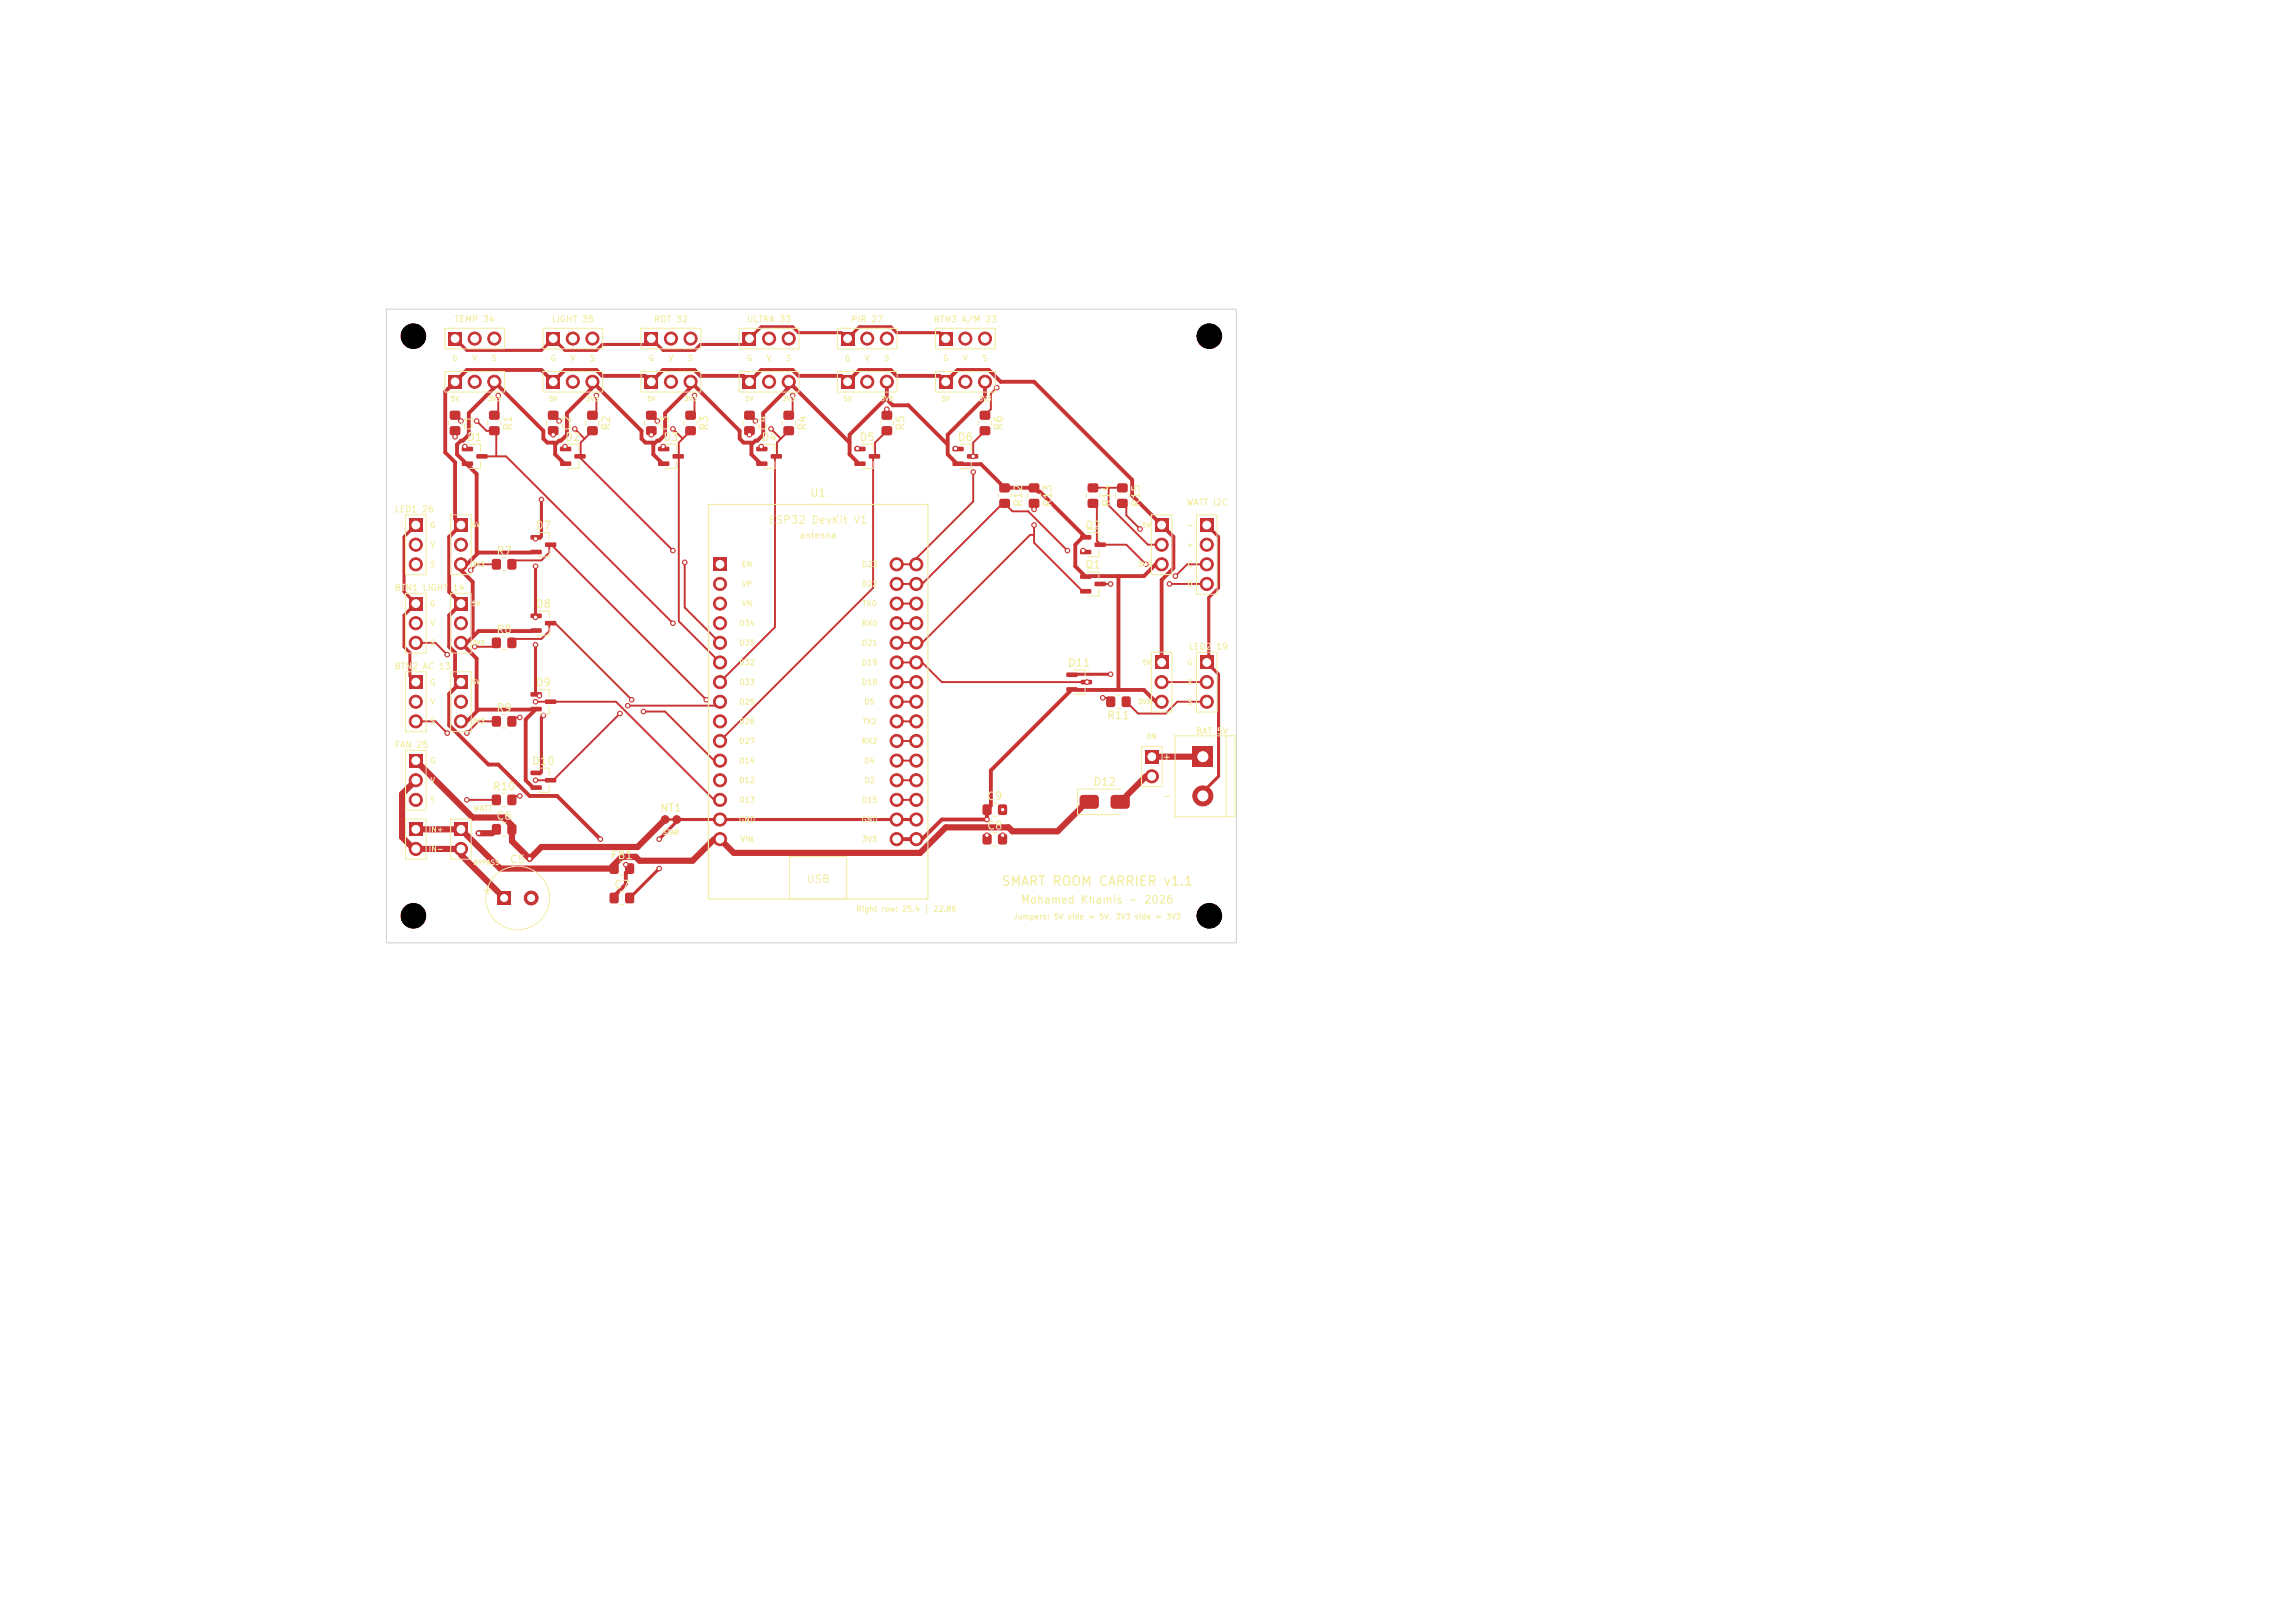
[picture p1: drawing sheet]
<svg xmlns="http://www.w3.org/2000/svg" width="297mm" height="210mm" viewBox="0 0 297 210" stroke-linecap="round" stroke-linejoin="round" font-family="sans-serif">
<defs><g id="words">
<text font-size="1.2" fill="#f2eda1" x="129.5" y="114.9">SMART ROOM CARRIER v1.1</text>
<g font-size="1" fill="#f2eda1">
<text x="60.4" y="57.3">D1</text>
<text x="61.4" y="55.8" transform="rotate(-90 61.4 55.8)">C1</text>
<text x="66.5" y="55.8" transform="rotate(-90 66.5 55.8)">R1</text>
<text x="73.1" y="57.3">D2</text>
<text x="74.1" y="55.8" transform="rotate(-90 74.1 55.8)">C2</text>
<text x="79.2" y="55.8" transform="rotate(-90 79.2 55.8)">R2</text>
<text x="85.8" y="57.3">D3</text>
<text x="86.8" y="55.8" transform="rotate(-90 86.8 55.8)">C3</text>
<text x="91.9" y="55.8" transform="rotate(-90 91.9 55.8)">R3</text>
<text x="98.5" y="57.3">D4</text>
<text x="99.5" y="55.8" transform="rotate(-90 99.5 55.8)">C4</text>
<text x="104.6" y="55.8" transform="rotate(-90 104.6 55.8)">R4</text>
<text x="111.2" y="57.3">D5</text>
<text x="117.3" y="55.8" transform="rotate(-90 117.3 55.8)">R5</text>
<text x="123.9" y="57.3">D6</text>
<text x="130" y="55.8" transform="rotate(-90 130 55.8)">R6</text>
<text x="104.8" y="64.5">U1</text>
<text x="132.5" y="65.7" transform="rotate(-90 132.5 65.7)">R12</text>
<text x="136.3" y="65.7" transform="rotate(-90 136.3 65.7)">R13</text>
<text x="143.9" y="65.7" transform="rotate(-90 143.9 65.7)">R14</text>
<text x="147.8" y="65.7" transform="rotate(-90 147.8 65.7)">R15</text>
<text x="69.2" y="68.7">D7</text>
<text x="99.4" y="68">ESP32 DevKit V1</text>
<text x="140.3" y="68.7">Q2</text>
<text x="64.2" y="72">R7</text>
<text x="140.3" y="73.8">Q1</text>
<text x="64.2" y="82.2">R8</text>
<text x="69.2" y="78.9">D8</text>
<text x="69.2" y="89.1">D9</text>
<text x="138.1" y="86.5">D11</text>
<text x="64.2" y="92.3">R9</text>
<text x="143.2" y="93.3">R11</text>
<text x="68.8" y="99.2">D10</text>
<text x="141.4" y="101.9">D12</text>
<text x="63.7" y="102.5">R10</text>
<text x="64.2" y="106.3">C6</text>
<text x="85.3" y="105.3">NT1</text>
<text x="127.7" y="107.6">C8</text>
<text x="127.7" y="103.8">C9</text>
<text x="65.9" y="112">C5</text>
<text x="79" y="111.4">FB1</text>
<text x="79.4" y="115.2">C7</text>
<text x="104.3" y="114.5">USB</text>
<text x="132" y="117.2">Mohamed Khamis - 2026</text>
</g>
<g font-size=".9" fill="#f2eda1">
<text x="150.4" y="98.6">+</text>
<text x="150.4" y="103.7">-</text>
</g>
<g font-size=".8" fill="#f2eda1">
<text x="58.8" y="41.9">TEMP 34</text>
<text x="71.3" y="41.9">LIGHT 35</text>
<text x="84.6" y="41.9">ROT 32</text>
<text x="96.6" y="41.9">ULTRA 33</text>
<text x="110.1" y="41.9">PIR 27</text>
<text x="120.8" y="41.9">BTN3 A/M 23</text>
<text x="153.5" y="65.6">WATT I2C</text>
<text x="51" y="66.5">LED1 26</text>
<text x="103.4" y="69.9">antenna</text>
<text x="51" y="76.6">BTN1 LIGHT 14</text>
<text x="51" y="86.8">BTN2 AC 13</text>
<text x="153.8" y="84.3">LED2 19</text>
<text x="154.7" y="95.2">BAT 5V</text>
<text x="51" y="97">FAN 25</text>
</g>
<g font-size=".7" fill="#f2eda1">
<text x="58.5" y="46.9">G</text>
<text x="61.1" y="46.9">V</text>
<text x="63.6" y="46.9">S</text>
<text x="71.2" y="46.9">G</text>
<text x="73.8" y="46.9">V</text>
<text x="76.3" y="46.9">S</text>
<text x="83.9" y="46.9">G</text>
<text x="86.5" y="46.9">V</text>
<text x="89" y="46.9">S</text>
<text x="96.6" y="46.9">G</text>
<text x="99.2" y="46.9">V</text>
<text x="101.7" y="46.9">S</text>
<text x="109.3" y="46.9">G</text>
<text x="111.9" y="46.9">V</text>
<text x="114.4" y="46.9">S</text>
<text x="122" y="46.9">G</text>
<text x="124.6" y="46.9">V</text>
<text x="127.1" y="46.9">S</text>
<text x="55.6" y="68.5">G</text>
<text x="55.6" y="71">V</text>
<text x="153.5" y="68.5">-</text>
<text x="153.5" y="71">+</text>
<text x="55.6" y="73.6">S</text>
<text x="95.9" y="73.5">EN</text>
<text x="96" y="76.1">VP</text>
<text x="111.5" y="73.5">D23</text>
<text x="111.5" y="76.1">D22</text>
<text x="153.6" y="73.6">C</text>
<text x="153.6" y="76.1">D</text>
<text x="55.6" y="78.6">G</text>
<text x="55.6" y="83.7">S</text>
<text x="55.6" y="81.2">V</text>
<text x="95.6" y="81.2">D34</text>
<text x="95.6" y="83.7">D35</text>
<text x="95.9" y="78.6">VN</text>
<text x="111.5" y="81.2">RX0</text>
<text x="111.5" y="83.7">D21</text>
<text x="111.5" y="78.6">TX0</text>
<text x="55.6" y="88.8">G</text>
<text x="95.6" y="86.2">D32</text>
<text x="95.6" y="88.8">D33</text>
<text x="111.5" y="86.2">D19</text>
<text x="111.5" y="88.8">D18</text>
<text x="153.6" y="86.3">G</text>
<text x="153.6" y="88.8">V</text>
<text x="55.6" y="93.9">S</text>
<text x="55.6" y="91.3">V</text>
<text x="95.6" y="91.3">D25</text>
<text x="95.6" y="93.9">D26</text>
<text x="111.5" y="93.9">TX2</text>
<text x="111.8" y="91.3">D5</text>
<text x="153.6" y="91.3">S</text>
<text x="55.6" y="99">G</text>
<text x="55.6" y="101.5">V</text>
<text x="95.6" y="96.4">D27</text>
<text x="95.6" y="98.9">D14</text>
<text x="95.6" y="101.5">D12</text>
<text x="111.5" y="96.4">RX2</text>
<text x="111.8" y="98.9">D4</text>
<text x="111.8" y="101.5">D2</text>
<text x="55.4" y="107.8">IN+</text>
<text x="55.6" y="104">S</text>
<text x="61.2" y="105.1">WATT</text>
<text x="95.5" y="106.6">GND</text>
<text x="95.6" y="104">D13</text>
<text x="111.4" y="106.6">GND</text>
<text x="111.5" y="104">D15</text>
<text x="55.4" y="110.4">IN-</text>
<text x="95.8" y="109.1">VIN</text>
<text x="111.5" y="109.1">3V3</text>
<text x="110.8" y="118.1">Right row: 25.4 | 22.86</text>
<text x="131.1" y="119.1">Jumpers: 5V side = 5V, 3V3 side = 3V3</text>
</g>
<g font-size=".6" fill="#f2eda1">
<text x="58.3" y="52.1">5V</text>
<text x="63.1" y="52.1">3V3</text>
<text x="71" y="52.1">5V</text>
<text x="75.8" y="52.1">3V3</text>
<text x="83.7" y="52.1">5V</text>
<text x="88.5" y="52.1">3V3</text>
<text x="96.4" y="52.1">5V</text>
<text x="101.2" y="52.1">3V3</text>
<text x="109.1" y="52.1">5V</text>
<text x="113.9" y="52.1">3V3</text>
<text x="121.8" y="52.1">5V</text>
<text x="126.6" y="52.1">3V3</text>
<text x="61" y="68.4">5V</text>
<text x="147.8" y="68.4">5V</text>
<text x="61" y="73.5">3V3</text>
<text x="147.2" y="73.5">3V3</text>
<text x="61" y="78.6">5V</text>
<text x="61" y="83.6">3V3</text>
<text x="61" y="88.7">5V</text>
<text x="147.8" y="86.2">5V</text>
<text x="61" y="93.8">3V3</text>
<text x="147.2" y="91.3">3V3</text>
<text x="148.4" y="95.8">ON</text>
<text x="61.2" y="112.1">BYPASS</text>
<text x="85.7" y="108.2">STAR</text>
</g>
</g></defs>
<path d="M86.1 106h1.5" fill="none" stroke="#c83434" stroke-width=".3"/>
<g fill="#c83434">
<path d="M63.8 92.7l.7-.1 .3 .2v.9l-.1 .3h-.8l-.2-.1-.1-1z"/>
<path d="M65.8 92.7l.7-.1 .3 .2v.9l-.1 .3h-.8l-.2-.1-.1-1z"/>
<path d="M139.8 69.3l1.3-.1 .1 .2v.3l-.1 .1h-1.2l-.1-.1z"/>
<path d="M139.8 71.2l1.3-.1 .1 .2v.3l-.1 .1h-1.2l-.1-.1z"/>
<path d="M141.7 70.2h1.3l.1 .1v.4l-.1 .1h-1.3l-.1-.2z"/>
<path d="M53 77.3h1.7v1.7h-1.7z"/>
</g>
<g fill="#c83434" stroke="#c83434" stroke-width=".13">
<circle cx="53.8" cy="80.6" r=".85"/>
<circle cx="53.8" cy="83.2" r=".85"/>
</g>
<g fill="#c83434">
<path d="M140.8 62.7l.2-.2 1 .1 .1 .2v.8l-.3 .1h-.9l-.2-.3z"/>
<path d="M140.8 64.7l.2-.2 1 .1 .1 .2v.8l-.3 .1h-.9l-.2-.3z"/>
<path d="M68.7 99.8l1.3-.1 .1 .2v.3l-.1 .1h-1.3l-.1-.1z"/>
<path d="M68.7 101.7l1.3-.1 .1 .2v.3l-.1 .1h-1.3l-.1-.1z"/>
<path d="M70.6 100.7h1.3l.1 .1v.4l-.2 .1-1.2-.1-.1-.1z"/>
<path d="M126.8 53.3l.3-.2 .9 .1 .2 .2-.1 .8-.2 .1h-1l-.1-.3z"/>
<path d="M126.8 55.3l.3-.2 .9 .1 .2 .2-.1 .8-.2 .1h-1l-.1-.3z"/>
<path d="M63.3 53.3l.3-.2 .9 .1 .2 .2-.1 .8-.2 .1h-1l-.1-.3z"/>
<path d="M63.4 55.2h1.1l.2 .2-.1 .8-.2 .1h-1l-.1-.3v-.6z"/>
<path d="M148.2 97.1h1.7v1.7h-1.7z"/>
</g>
<circle cx="149.1" cy="100.5" r=".85" fill="#c83434" stroke="#c83434" stroke-width=".13"/>
<g fill="#c83434">
<path d="M123.3 57.8h1.3l.1 .2v.3l-.1 .1h-1.3v-.1z"/>
<path d="M123.3 59.7h1.3l.1 .2v.3l-.1 .1h-1.3v-.1z"/>
<path d="M125.2 58.8h1.3l.1 .1v.4l-.1 .1-1.3-.1-.1-.1z"/>
<path d="M76 53.3l.3-.2 .9 .1 .2 .2-.1 .8-.2 .1h-1l-.1-.3z"/>
<path d="M76.1 55.2h1.1l.2 .2-.1 .8-.2 .1h-1l-.1-.3v-.6z"/>
<path d="M154.4 96.6h2.6v2.6h-2.6z"/>
</g>
<circle cx="155.7" cy="103" r="1.3" fill="#c83434" stroke="#c83434" stroke-width=".13"/>
<path d="M53 97.6h1.7v1.7h-1.7z" fill="#c83434"/>
<g fill="#c83434" stroke="#c83434" stroke-width=".13">
<circle cx="53.8" cy="101" r=".85"/>
<circle cx="53.8" cy="103.5" r=".85"/>
</g>
<path d="M155.3 67.1h1.7v1.7h-1.7z" fill="#c83434"/>
<g fill="#c83434" stroke="#c83434" stroke-width=".13">
<circle cx="156.2" cy="70.5" r=".85"/>
<circle cx="156.2" cy="73" r=".85"/>
<circle cx="156.2" cy="75.6" r=".85"/>
</g>
<path d="M58 48.5h1.7v1.7h-1.7z" fill="#c83434"/>
<g fill="#c83434" stroke="#c83434" stroke-width=".13">
<circle cx="61.4" cy="49.4" r=".85"/>
<circle cx="64" cy="49.4" r=".85"/>
</g>
<path d="M58.8 77.3h1.7v1.7h-1.7z" fill="#c83434"/>
<g fill="#c83434" stroke="#c83434" stroke-width=".13">
<circle cx="59.7" cy="80.6" r=".85"/>
<circle cx="59.7" cy="83.2" r=".85"/>
</g>
<path d="M58.8 67.1h1.7v1.7h-1.7z" fill="#c83434"/>
<g fill="#c83434" stroke="#c83434" stroke-width=".13">
<circle cx="59.7" cy="70.5" r=".85"/>
<circle cx="59.7" cy="73" r=".85"/>
</g>
<path d="M108.8 43h1.7v1.7h-1.7z" fill="#c83434"/>
<g fill="#c83434" stroke="#c83434" stroke-width=".13">
<circle cx="112.2" cy="43.8" r=".85"/>
<circle cx="114.8" cy="43.8" r=".85"/>
</g>
<path d="M58.8 87.4h1.7v1.7h-1.7z" fill="#c83434"/>
<g fill="#c83434" stroke="#c83434" stroke-width=".13">
<circle cx="59.7" cy="90.8" r=".85"/>
<circle cx="59.7" cy="93.3" r=".85"/>
</g>
<path d="M70.7 43h1.7v1.7h-1.7z" fill="#c83434"/>
<g fill="#c83434" stroke="#c83434" stroke-width=".13">
<circle cx="74.1" cy="43.8" r=".85"/>
<circle cx="76.7" cy="43.8" r=".85"/>
</g>
<g fill="#c83434">
<path d="M63.8 82.5h.7l.3 .1v1l-.1 .2-.8 .1-.2-.2-.1-.9z"/>
<path d="M65.8 82.5h.7l.3 .1v1l-.1 .2-.8 .1-.2-.2-.1-.9z"/>
<path d="M127.3 107.9h.7l.3 .1v1l-.1 .2-.8 .1-.2-.2-.1-.9z"/>
<path d="M129.2 108l.2-.1h.7l.2 .1v1l-.1 .2-.8 .1-.2-.2z"/>
<path d="M139.8 103l.4-.1h1.8l.2 .3v1.2l-.4 .3-1.8-.1-.3-.4v-1z"/>
<path d="M143.8 103l.4-.1h1.8l.2 .3v1.2l-.4 .3-1.8-.1-.3-.4v-1z"/>
<path d="M138 87.1l1.4-.1 .1 .2v.3l-.2 .1h-1.2l-.1-.1z"/>
<path d="M138 89l1.4-.1 .1 .2v.3l-.2 .1h-1.2l-.1-.1z"/>
<path d="M139.9 88h1.3l.1 .1v.4l-.1 .1-1.2-.1-.1-.1z"/>
<path d="M133.2 62.7l.2-.2 1 .1 .1 .2v.8l-.3 .1h-.9l-.2-.3z"/>
<path d="M133.2 64.7l.2-.2 1 .1 .1 .2v.8l-.3 .1h-.9l-.2-.3z"/>
<path d="M70.7 48.5h1.7v1.7h-1.7z"/>
</g>
<g fill="#c83434" stroke="#c83434" stroke-width=".13">
<circle cx="74.1" cy="49.4" r=".85"/>
<circle cx="76.7" cy="49.4" r=".85"/>
</g>
<g fill="#c83434">
<path d="M68.7 79.4h1.3l.1 .1v.4l-.1 .1h-1.3l-.1-.2z"/>
<path d="M68.7 81.3h1.3l.1 .1v.4l-.1 .1h-1.3l-.1-.2z"/>
<path d="M70.6 80.4h1.3l.1 .1v.3l-.2 .1h-1.2l-.1-.1z"/>
<path d="M114.1 53.3l.3-.2 .9 .1 .2 .2-.1 .8-.2 .1h-1l-.1-.3z"/>
<path d="M114.1 55.3l.3-.2 .9 .1 .2 .2-.1 .8-.2 .1h-1l-.1-.3z"/>
<path d="M68.7 89.6h1.3l.1 .1v.4l-.1 .1-1.3-.1-.1-.1z"/>
<path d="M68.7 91.5h1.3l.1 .1v.4l-.1 .1-1.3-.1-.1-.1z"/>
<path d="M70.6 90.5h1.3l.1 .2v.3l-.2 .1h-1.2l-.1-.1z"/>
<path d="M96.1 48.5h1.7v1.7h-1.7z"/>
</g>
<g fill="#c83434" stroke="#c83434" stroke-width=".13">
<circle cx="99.5" cy="49.4" r=".85"/>
<circle cx="102.1" cy="49.4" r=".85"/>
</g>
<path d="M155.3 84.9h1.7v1.7h-1.7z" fill="#c83434"/>
<g fill="#c83434" stroke="#c83434" stroke-width=".13">
<circle cx="156.2" cy="88.3" r=".85"/>
<circle cx="156.2" cy="90.8" r=".85"/>
</g>
<g fill="#c83434">
<path d="M110.6 57.8h1.3l.1 .2v.3l-.1 .1h-1.3v-.1z"/>
<path d="M110.6 59.7h1.3l.1 .2v.3l-.1 .1h-1.3v-.1z"/>
<path d="M112.5 58.8h1.3l.1 .1v.4l-.1 .1-1.3-.1-.1-.1z"/>
<path d="M59.8 57.8h1.3l.1 .2v.3l-.1 .1h-1.3v-.1z"/>
<path d="M59.8 59.7h1.3l.1 .2v.3l-.1 .1h-1.3v-.1z"/>
<path d="M61.7 58.8h1.3l.1 .1v.4l-.1 .1-1.3-.1-.1-.1z"/>
<path d="M127.3 104.1h.7l.3 .1v1l-.1 .2-.8 .1-.2-.2-.1-.9z"/>
<path d="M129.3 104.1h.7l.3 .1v1l-.1 .2-.8 .1-.2-.2-.1-.9z"/>
<path d="M58.8 106.5h1.7v1.7h-1.7z"/>
</g>
<circle cx="59.7" cy="109.8" r=".85" fill="#c83434" stroke="#c83434" stroke-width=".13"/>
<g fill="#c83434">
<path d="M63.8 106.7l.7-.1 .3 .1v1l-.1 .3h-.8l-.2-.1-.1-1z"/>
<path d="M65.8 106.7l.7-.1 .3 .1v1l-.1 .3h-.8l-.2-.1-.1-1z"/>
<path d="M63.8 72.4l.7-.1 .3 .2v.9l-.1 .3h-.8l-.2-.1-.1-1z"/>
<path d="M65.8 72.4l.7-.1 .3 .2v.9l-.1 .3h-.8l-.2-.1-.1-1z"/>
<path d="M121.5 48.5h1.7v1.7h-1.7z"/>
</g>
<g fill="#c83434" stroke="#c83434" stroke-width=".13">
<circle cx="124.9" cy="49.4" r=".85"/>
<circle cx="127.5" cy="49.4" r=".85"/>
</g>
<path d="M83.4 48.5h1.7v1.7h-1.7z" fill="#c83434"/>
<g fill="#c83434" stroke="#c83434" stroke-width=".13">
<circle cx="86.8" cy="49.4" r=".85"/>
<circle cx="89.4" cy="49.4" r=".85"/>
</g>
<path d="M58 43h1.7v1.7h-1.7z" fill="#c83434"/>
<g fill="#c83434" stroke="#c83434" stroke-width=".13">
<circle cx="61.4" cy="43.8" r=".85"/>
<circle cx="64" cy="43.8" r=".85"/>
</g>
<g fill="#c83434">
<path d="M139.8 74.4l1.3-.1 .1 .2v.3l-.1 .1h-1.2l-.1-.1z"/>
<path d="M139.8 76.3l1.3-.1 .1 .2v.3l-.1 .1h-1.2l-.1-.1z"/>
<path d="M141.7 75.3h1.3l.1 .1v.4l-.1 .1-1.3-.1-.1-.1z"/>
<path d="M121.5 43h1.7v1.7h-1.7z"/>
</g>
<g fill="#c83434" stroke="#c83434" stroke-width=".13">
<circle cx="124.9" cy="43.8" r=".85"/>
<circle cx="127.5" cy="43.8" r=".85"/>
</g>
<g fill="#c83434">
<path d="M97.9 57.8h1.3l.1 .2v.3l-.1 .1h-1.3v-.1z"/>
<path d="M97.9 59.7h1.3l.1 .2v.3l-.1 .1h-1.3v-.1z"/>
<path d="M99.8 58.8h1.3l.1 .1v.4l-.1 .1-1.3-.1-.1-.1z"/>
<path d="M68.7 69.3l1.3-.1 .1 .2v.3l-.1 .1h-1.3l-.1-.1z"/>
<path d="M68.7 71.2l1.3-.1 .1 .2v.3l-.1 .1h-1.3l-.1-.1z"/>
<path d="M70.6 70.2h1.3l.1 .1v.4l-.2 .1h-1.2l-.1-.2z"/>
<path d="M53 87.4h1.7v1.7h-1.7z"/>
</g>
<g fill="#c83434" stroke="#c83434" stroke-width=".13">
<circle cx="53.8" cy="90.8" r=".85"/>
<circle cx="53.8" cy="93.3" r=".85"/>
</g>
<g fill="#c83434">
<path d="M129.4 62.7l.2-.2 1 .1 .1 .2v.8l-.3 .1h-1l-.1-.3z"/>
<path d="M129.4 64.7l.2-.2 1 .1 .1 .2v.8l-.3 .1h-1l-.1-.3z"/>
<path d="M64.3 115.3h1.8v1.8h-1.8z"/>
</g>
<circle cx="68.7" cy="116.2" r=".9" fill="#c83434" stroke="#c83434" stroke-width=".13"/>
<path d="M149.5 67.1h1.7v1.7h-1.7z" fill="#c83434"/>
<g fill="#c83434" stroke="#c83434" stroke-width=".13">
<circle cx="150.3" cy="70.5" r=".85"/>
<circle cx="150.3" cy="73" r=".85"/>
</g>
<path d="M96.1 43h1.7v1.7h-1.7z" fill="#c83434"/>
<g fill="#c83434" stroke="#c83434" stroke-width=".13">
<circle cx="99.5" cy="43.8" r=".85"/>
<circle cx="102.1" cy="43.8" r=".85"/>
</g>
<g fill="#c83434">
<path d="M63.8 102.9l.7-.1 .3 .1v1l-.1 .2-.8 .1-.2-.1-.1-1z"/>
<path d="M65.8 102.9l.7-.1 .3 .1v1l-.1 .2-.8 .1-.2-.1-.1-1z"/>
<path d="M79 115.6l.8-.1 .2 .1 .1 1-.2 .2-.7 .1-.3-.1v-1z"/>
<path d="M81 115.6l.8-.1 .2 .1 .1 1-.2 .2-.7 .1-.3-.1v-1z"/>
<path d="M58.2 53.3l.3-.2 1 .1 .1 .2-.1 .8-.2 .1h-1l-.1-.3z"/>
<path d="M58.3 55.2h1.2l.1 .2-.1 .8-.2 .1h-1l-.1-.3v-.6z"/>
<path d="M144.6 62.7l.2-.2 1 .1 .1 .2v.8l-.3 .1h-.9l-.2-.3z"/>
<path d="M144.6 64.7l.2-.2 1 .1 .1 .2v.8l-.3 .1h-.9l-.2-.3z"/>
<path d="M108.8 48.5h1.7v1.7h-1.7z"/>
</g>
<g fill="#c83434" stroke="#c83434" stroke-width=".13">
<circle cx="112.2" cy="49.4" r=".85"/>
<circle cx="114.8" cy="49.4" r=".85"/>
</g>
<g fill="#c83434">
<path d="M101.4 53.3l.3-.2 .9 .1 .2 .2-.1 .8-.2 .1h-1l-.1-.3z"/>
<path d="M101.4 55.3l.3-.2 .9 .1 .2 .2-.1 .8-.2 .1h-1l-.1-.3z"/>
<path d="M96.3 53.3l.3-.2 1 .1 .1 .2-.1 .8-.2 .1h-1l-.1-.3z"/>
<path d="M96.3 55.3l.3-.2 1 .1 .1 .2-.1 .8-.2 .1h-1l-.1-.3z"/>
<path d="M70.9 53.3l.3-.2 1 .1 .1 .2-.1 .8-.2 .1h-1l-.1-.3z"/>
<path d="M71 55.2h1.2l.1 .2-.1 .8-.2 .1h-1l-.1-.3v-.6z"/>
<path d="M83.4 43h1.7v1.7h-1.7z"/>
</g>
<g fill="#c83434" stroke="#c83434" stroke-width=".13">
<circle cx="86.8" cy="43.8" r=".85"/>
<circle cx="89.4" cy="43.8" r=".85"/>
</g>
<path d="M149.5 84.9h1.7v1.7h-1.7z" fill="#c83434"/>
<g fill="#c83434" stroke="#c83434" stroke-width=".13">
<circle cx="150.3" cy="88.3" r=".85"/>
<circle cx="150.3" cy="90.8" r=".85"/>
</g>
<g fill="#c83434">
<path d="M72.5 57.8h1.3l.1 .2v.3l-.1 .1h-1.3v-.1z"/>
<path d="M72.5 59.7h1.3l.1 .2v.3l-.1 .1h-1.3v-.1z"/>
<path d="M74.4 58.8h1.3l.1 .1v.4l-.1 .1-1.3-.1-.1-.1z"/>
<path d="M145.2 90.2l.2-.1h.7l.2 .1v1l-.1 .2-.8 .1-.2-.1z"/>
<path d="M143.3 90.2l.7-.1 .3 .1v1l-.1 .2-.8 .1-.2-.1-.1-1z"/>
<path d="M53 106.5h1.7v1.7h-1.7z"/>
</g>
<circle cx="53.8" cy="109.8" r=".85" fill="#c83434" stroke="#c83434" stroke-width=".13"/>
<g fill="#c83434">
<path d="M79 111.7h.8l.2 .1 .1 1-.2 .2-.7 .1-.3-.1v-1z"/>
<path d="M81 111.7h.8l.2 .1 .1 1-.2 .2-.7 .1-.3-.1v-1z"/>
<path d="M53 67.1h1.7v1.7h-1.7z"/>
</g>
<g fill="#c83434" stroke="#c83434" stroke-width=".13">
<circle cx="53.8" cy="70.5" r=".85"/>
<circle cx="53.8" cy="73" r=".85"/>
</g>
<g fill="#c83434">
<path d="M88.7 53.3l.3-.2 .9 .1 .2 .2-.1 .8-.2 .1h-1l-.1-.3z"/>
<path d="M88.7 55.3l.3-.2 .9 .1 .2 .2-.1 .8-.2 .1h-1l-.1-.3z"/>
</g>
<g fill="#c83434" stroke="#c83434" stroke-width=".13">
<circle cx="86.1" cy="106" r=".5"/>
<circle cx="87.6" cy="106" r=".5"/>
</g>
<g fill="#c83434">
<path d="M85.2 57.8h1.3l.1 .2v.3l-.1 .1h-1.3v-.1z"/>
<path d="M85.2 59.7h1.3l.1 .2v.3l-.1 .1h-1.3v-.1z"/>
<path d="M87.1 58.8h1.3l.1 .1v.4l-.1 .1-1.3-.1-.1-.1z"/>
<path d="M92.3 72.2h1.7v1.7h-1.7z"/>
</g>
<g fill="#c83434" stroke="#c83434" stroke-width=".13">
<circle cx="93.2" cy="75.6" r=".85"/>
<circle cx="93.2" cy="78.1" r=".85"/>
<circle cx="93.2" cy="80.6" r=".85"/>
<circle cx="93.2" cy="83.2" r=".85"/>
<circle cx="93.2" cy="85.7" r=".85"/>
<circle cx="93.2" cy="88.3" r=".85"/>
<circle cx="93.2" cy="90.8" r=".85"/>
<circle cx="93.2" cy="93.3" r=".85"/>
<circle cx="93.2" cy="95.9" r=".85"/>
<circle cx="93.2" cy="98.4" r=".85"/>
<circle cx="93.2" cy="101" r=".85"/>
<circle cx="93.2" cy="103.5" r=".85"/>
<circle cx="93.2" cy="106" r=".85"/>
<circle cx="93.2" cy="108.6" r=".85"/>
<circle cx="116" cy="73" r=".85"/>
<circle cx="118.6" cy="73" r=".85"/>
<circle cx="116" cy="75.6" r=".85"/>
<circle cx="118.6" cy="75.6" r=".85"/>
<circle cx="116" cy="78.1" r=".85"/>
<circle cx="118.6" cy="78.1" r=".85"/>
<circle cx="116" cy="80.6" r=".85"/>
<circle cx="118.6" cy="80.6" r=".85"/>
<circle cx="116" cy="83.2" r=".85"/>
<circle cx="118.6" cy="83.2" r=".85"/>
<circle cx="116" cy="85.7" r=".85"/>
<circle cx="118.6" cy="85.7" r=".85"/>
<circle cx="116" cy="88.3" r=".85"/>
<circle cx="118.6" cy="88.3" r=".85"/>
<circle cx="116" cy="90.8" r=".85"/>
<circle cx="118.6" cy="90.8" r=".85"/>
<circle cx="116" cy="93.3" r=".85"/>
<circle cx="118.6" cy="93.3" r=".85"/>
<circle cx="116" cy="95.9" r=".85"/>
<circle cx="118.6" cy="95.9" r=".85"/>
<circle cx="116" cy="98.4" r=".85"/>
<circle cx="118.6" cy="98.4" r=".85"/>
<circle cx="116" cy="101" r=".85"/>
<circle cx="118.6" cy="101" r=".85"/>
<circle cx="116" cy="103.5" r=".85"/>
<circle cx="118.6" cy="103.5" r=".85"/>
<circle cx="116" cy="106" r=".85"/>
<circle cx="118.6" cy="106" r=".85"/>
<circle cx="116" cy="108.6" r=".85"/>
<circle cx="118.6" cy="108.6" r=".85"/>
</g>
<g fill="#c83434">
<path d="M83.6 53.3l.3-.2 1 .1 .1 .2-.1 .8-.2 .1h-1l-.1-.3z"/>
<path d="M83.6 55.3l.3-.2 1 .1 .1 .2-.1 .8-.2 .1h-1l-.1-.3z"/>
</g>
<g fill="#c83434" stroke="#c83434" stroke-width=".13">
<circle cx="87.1" cy="80.6" r=".3"/>
<circle cx="59.7" cy="54.5" r=".3"/>
<circle cx="61.7" cy="54.5" r=".3"/>
<circle cx="72.4" cy="54.5" r=".3"/>
<circle cx="74.4" cy="55.5" r=".3"/>
<circle cx="88.6" cy="72.8" r=".3"/>
<circle cx="87.1" cy="71.2" r=".3"/>
<circle cx="85.1" cy="54.5" r=".3"/>
<circle cx="87.1" cy="55.5" r=".3"/>
<circle cx="99.8" cy="55.5" r=".3"/>
<circle cx="97.8" cy="54.5" r=".3"/>
<circle cx="81.2" cy="91.3" r=".3"/>
<circle cx="67.3" cy="103" r=".3"/>
<circle cx="69.3" cy="101" r=".3"/>
<circle cx="80.2" cy="92.3" r=".3"/>
<circle cx="91.4" cy="90.5" r=".3"/>
<circle cx="83.3" cy="92.1" r=".3"/>
<circle cx="81.7" cy="90.5" r=".3"/>
<circle cx="67.3" cy="92.8" r=".3"/>
<circle cx="69.3" cy="90.8" r=".3"/>
<circle cx="98.5" cy="57.8" r=".3"/>
<circle cx="58.9" cy="56.5" r=".3"/>
<circle cx="97" cy="56.3" r=".3"/>
<circle cx="73.1" cy="57.8" r=".3"/>
<circle cx="71.6" cy="56.3" r=".3"/>
<circle cx="85.3" cy="108.6" r=".3"/>
<circle cx="70.3" cy="92.6" r=".3"/>
<circle cx="69.3" cy="83.4" r=".3"/>
<circle cx="84.3" cy="56.3" r=".3"/>
<circle cx="123.7" cy="58" r=".3"/>
<circle cx="129.8" cy="104.8" r=".3"/>
<circle cx="129.8" cy="108.1" r=".3"/>
<circle cx="69.3" cy="79.9" r=".3"/>
<circle cx="70.1" cy="64.6" r=".3"/>
<circle cx="69.3" cy="73.3" r=".3"/>
<circle cx="143.7" cy="87.2" r=".3"/>
<circle cx="69.3" cy="69.7" r=".3"/>
<circle cx="60.2" cy="57.8" r=".3"/>
<circle cx="111" cy="58" r=".3"/>
<circle cx="69.8" cy="90" r=".3"/>
<circle cx="85.8" cy="57.8" r=".3"/>
<circle cx="85.3" cy="112.4" r=".3"/>
<circle cx="125.9" cy="59" r=".3"/>
<circle cx="125.9" cy="61.1" r=".3"/>
<circle cx="138.1" cy="71.2" r=".3"/>
<circle cx="140.2" cy="71.2" r=".3"/>
<circle cx="133.8" cy="65.9" r=".3"/>
<circle cx="133.8" cy="67.9" r=".3"/>
<circle cx="142.7" cy="90.3" r=".3"/>
<circle cx="140.7" cy="88.3" r=".3"/>
<circle cx="127.7" cy="108.1" r=".3"/>
<circle cx="127.7" cy="106" r=".3"/>
<circle cx="64.5" cy="51.2" r=".3"/>
<circle cx="81" cy="111.9" r=".3"/>
<circle cx="77.7" cy="108.6" r=".3"/>
<circle cx="77.2" cy="51.2" r=".3"/>
<circle cx="89.9" cy="51.2" r=".3"/>
<circle cx="102.6" cy="51.2" r=".3"/>
<circle cx="114.8" cy="53" r=".3"/>
<circle cx="129" cy="50.2" r=".3"/>
<circle cx="60.9" cy="73.8" r=".3"/>
<circle cx="57.9" cy="84.7" r=".3"/>
<circle cx="61.4" cy="83.7" r=".3"/>
<circle cx="60.4" cy="94.9" r=".3"/>
<circle cx="57.9" cy="94.9" r=".3"/>
<circle cx="68.5" cy="111.1" r=".3"/>
<circle cx="61.9" cy="107.8" r=".3"/>
<circle cx="60.4" cy="103.5" r=".3"/>
<circle cx="152.1" cy="74.5" r=".3"/>
<circle cx="148.3" cy="73" r=".3"/>
<circle cx="151.3" cy="75.6" r=".3"/>
<circle cx="147.5" cy="68.4" r=".3"/>
<circle cx="143.7" cy="75.6" r=".3"/>
</g>
<g fill="none" stroke="#c83434" stroke-width=".25">
<path d="M59.4 54.2l.3 .3M61.7 54.5l1.3 1.2h.5M63 59.1h2.5l21.6 21.5M64.2 56.3v2.8M64.5 51.2v2M72.1 54.2l.3 .3M74.4 55.5l1.3 1.3M76.2 56.3l-1.1 1v2l12 11.9M77.2 51.2v2M84.8 54.2l.3 .3M87.1 55.5l1.3 1.3M88.9 56.3l-1.1 1v23.1l4.9 4.8"/>
<path d="M89.9 51.2v2M97.5 54.2l.3 .3M99.8 55.5l1.3 1.3M100.3 59.1v22l-6.6 6.7M101.6 56.3l-1.1 1v1.8M102.6 51.2v2M113 59.1v17l-19.3 19.3M114.3 56.3l-1.1 1v1.8M114.8 53v.2M127 56.3l-1.1 1v1.8M129 50.2l-.8 .7v2.1l-.2 .2M63.7 73h-2l-.8 .8"/>
<path d="M71.1 70.5v1l-1 1h-3.3M71.3 70.5l20.1 20M88.6 72.8v5.8l4.1 4.1M116 73h2.6M116 75.6h2.6M116 78.1h2.6M125.9 61.1v3.8l-7.3 7.4M129.5 65.4l-10.2 10.2M130.5 65.7l.5 .5h2.1l5 5M133.8 65.7v.2M133.8 67.9v2.3l6.1 6.1M133.8 69.2h-.5l-14 14"/>
<path d="M141.9 63.1h2.8M141.9 65.7v4.3l.6 .5M143 75.6h.7M143 70.5h2.8l2.5 2.5M143.5 63.1v2.3l5.1 5.1h1M145.8 65.7v1l1.7 1.7M151.3 75.6h4.1M155.4 73h-1.8l-1.5 1.5M54.6 83.2h1.7l1.6 1.5M54.6 93.3h1.7l1.6 1.6M61.4 83.7h2.3M63.7 93.3h-1.8l-1.5 1.6"/>
<path d="M66.8 92.8h.5M69.3 90.8h1.3M71.1 80.6v1.1l-1 1h-3.3M71.8 80.6l9.9 9.9M71.8 90.8h7.9l12.7 12.7M80.2 92.3l-8.6 8.7M81.2 91.3h11.5M83.3 92.1h2.8l6.3 6.3M116 90.8h2.6M116 83.2h2.6M116 88.3h2.6M116 85.7h2.6"/>
<path d="M116 93.3h2.6M116 80.6h2.6M116 95.9h2.6M116 98.4h2.6M119.3 85.7l2.6 2.6h18M142.7 90.3h.5M151.1 88.3h4.3M155.4 90.8h-3l-1.6 1.5h-3.5l-1-1M60.4 103.5h3.3M66.8 103h.5M69.3 101h1.3M116 101h2.6"/>
<path d="M116 103.5h2.6"/>
</g>
<g fill="none" stroke="#c83434" stroke-width=".4">
<path d="M58.9 56.3v.2M59.7 44.6l.7 .7h9.7l.7-.7M60.2 57.8v.2M72.4 44.6l.7 .7h4.1l.7-.7h5.6M73.1 57.8v.2M85.1 44.6l.7 .7h4.1l.7-.7h5.6M85.8 57.8v.2M97.8 43l.7-.7h4.1l.7 .7h5.6M98.5 57.8v.2M110.5 43l.7-.7h4.1l.7 .7h5.6M53 78.9l-.7 .7v4.1l.7 .8v3M53 68.7l-.7 .8v7.1l.7 .7"/>
<path d="M69.3 73.3v6.3M70.1 64.6v4.9M156.9 68.7l.8 .8v6.6l-1.3 1.2v7.7M69.3 83.4v6.4M70.3 92.6l-.2 .2v7.1M139.4 87.2h4.3M156.9 86.5l.8 .7v13.3l-1.5 1.5M85.3 112.4l-3.3 3.3M87.6 106.3l-2.3 2.3M87.8 106h4.6M93.9 106h21.4M116 106h2.6"/>
</g>
<path d="M54.6 99.2l6.6 6.6h4l1.1 1M149.8 97.9h4.8M53.3 101.5l-1.3 1.2v5.6l1.3 1.3M54.6 107.3h4.3M54.6 109.9h4.3M59.7 110.6l4.8 4.8M60.4 108.1l4.3 4.3h14.3M61.9 107.8h1.8M85.8 106.3l-3.3 3.3h-12.4l-1.6 1.5-2.2-2.3v-1M92.4 108.6l-2.8 2.8h-6.8l-.5-.5h-1.8l-1 1M139.9 104.5l-3 3.1h-5.9l-.5-.5h-8.1l-3.3 3.3h-24.1l-1.3-1.3M148.3 100.5l-2.5 2.5" fill="none" stroke="#c83434" stroke-width=".8"/>
<g fill="none" stroke="#c83434" stroke-width=".5">
<path d="M58.1 50.2l-.5 .5v7.8l1.3 1.3v7.4M59.7 48.6l.7-.7h9.7l.7 .7M64 50.2l-3.3 3.3v2.8l-.8 .7h-.2l-.6 .5v1.3l1.1 1M64.5 49.9l5.8 5.8v1.1l.5 .5h1M72.4 48.6l.7-.7h4.1l.7 .7h5.6M76.7 50.2l-3.3 3.3v2.8l-.8 .7h-.2l-.6 .5v1.3l1.1 1M77.2 49.9l5.8 5.8v1.1l.5 .5h1M85.1 48.6l.7-.7h4.1l.7 .7h5.6M89.4 50.2l-3.3 3.3v2.8l-.8 .7h-.2l-.6 .5v1.3l1.1 1M89.9 49.9l5.8 5.8v1.1l.5 .5h1M97.8 48.6l.7-.7h4.1l.7 .7h5.6M102.1 50.2l-3.3 3.3v2.8l-.8 .7h-.2l-.6 .5v1.3l1.1 1"/>
<path d="M102.6 49.9l7.3 7.4M110.5 48.6l.7-.7h4.1l.7 .7h5.6M114.8 50.2v1.2l-4.9 4.9v2.5l1.1 1M114.8 51.7l.7 .7h2.1l5 5.1M123.2 48.6l.7-.7h4.1l1.5 1.5h4.3l12.7 12.7v2l3.1 3.1M127.5 50.2v1.2l-4.9 4.9v2.5l1.1 1M58.9 68.7l-.8 .8v7.1l.8 .7M58.9 78.9l-.8 .7v4.1l.8 .8v3M59.7 73.8l1.5 1.5v6.9M60.4 60.1l1.3 1.2v10.2M68.8 71.5h-6.9l-1.5 1.5M124.7 60.1h2.3l2.5 2.5"/>
<path d="M130.5 63.1h2.8M134.3 63.6h.3l5.8 5.9M139.9 69.7l-.7 .8v2.8l1.2 1.2M144.7 74.5v14.8M149.6 73l-1.6 1.5h-6.8M151.1 68.7l.8 .8v4l-1.6 1.6v9.9M58.9 89l-.8 .8v4l5.1 5.1h1.3l4 4.1h3.6l5.6 5.6M60.2 83.7l1.5 1.5v6.6M68.8 91.8h-6.9l-1.5 1.5M68.8 81.7h-6.9l-1.5 1.5M69.3 91.8l-1.3 1.3v7.9l.8 .7M138.6 89.3l-10.4 10.4v4.6"/>
<path d="M139.4 89.3h8.6l1.6 1.5M81 112.9v1.5l-1.3 1.3M116 108.6h2.6M127.7 105.3v.7h-5.8l-2.6 2.6"/>
</g>
<g fill="none" stroke="#f2eda1" stroke-width=".13">
<path d="M57.6 48.1h7.7v2.6h-7.7zM57.6 42.5h7.7v2.6h-7.7zM58 54.5v.5M59.7 54.5v.5M60.7 57.5h1.5v.9M62.2 59.7v.9h-1.5M63.1 54.5v.5M64.8 54.5v.5M70.3 42.5h7.7v2.6h-7.7zM70.3 48.1h7.7v2.6h-7.7zM70.7 54.5v.5M72.4 54.5v.5"/>
<path d="M73.4 57.5h1.5v.9M74.9 59.7v.9h-1.5M75.8 54.5v.5M77.5 54.5v.5M83 48.1h7.7v2.6h-7.7zM83 42.5h7.7v2.6h-7.7zM83.4 54.5v.5M85.1 54.5v.5M86.1 57.5h1.5v.9M87.6 59.7v.9h-1.5M88.5 54.5v.5M90.2 54.5v.5"/>
<path d="M95.7 48.1h7.7v2.6h-7.7zM95.7 42.5h7.7v2.6h-7.7zM96.1 54.5v.5M97.8 54.5v.5M98.8 57.5h1.5v.9M100.3 59.7v.9h-1.5M101.2 54.5v.5M102.9 54.5v.5M108.4 42.5h7.7v2.6h-7.7zM108.4 48.1h7.7v2.6h-7.7zM111.5 57.5h1.5v.9M113 59.7v.9h-1.5"/>
<path d="M113.9 54.5v.5M115.6 54.5v.5M121.1 48.1h7.7v2.6h-7.7zM121.1 42.5h7.7v2.6h-7.7zM124.2 57.5h1.5v.9M125.7 59.7v.9h-1.5M126.6 54.5v.5M128.3 54.5v.5M52.5 76.8h2.6v7.7h-2.6zM52.5 66.6h2.6v7.8h-2.6zM58.3 76.8h2.7v7.7h-2.7zM58.3 66.6h2.7v7.8h-2.7z"/>
<path d="M65 72.2h.5M65 73.9h.5M69.6 68.9h1.5v.9M69.6 79.1h1.5v.9M71.1 71.1v.9h-1.5M129.1 63.9v.5M130.9 63.9v.5M133 63.9v.5M134.7 63.9v.5M140.6 63.9v.5M140.7 68.9h1.5v.9M140.7 74h1.5v.9"/>
<path d="M142.2 71.1v.9h-1.5M142.2 76.2v.9h-1.5M142.3 63.9v.5M144.4 63.9v.5M146.1 63.9v.5M149 66.6h2.7v7.8h-2.7zM154.8 66.6h2.7v10.3h-2.7zM52.5 97.1h2.6v7.7h-2.6zM52.5 86.9h2.6v7.8h-2.6zM58.3 86.9h2.7v7.8h-2.7zM65 92.5h.5M65 94.2h.5"/>
<path d="M65 82.3h.5M65 84h.5M69.6 99.4h1.5v.9M69.6 89.2h1.5v1M71.1 81.3v.9h-1.5M71.1 91.5v.9h-1.5M139 86.7h1.4v.9M140.4 88.9v.9h-1.4M144.5 89.9h.5M144.5 91.7h.5M147.7 96.6h2.7v5.2h-2.7zM149 84.4h2.7v7.7h-2.7z"/>
<path d="M152.1 95.2h7.8v10.5h-7.8zM154.8 84.4h2.7v7.7h-2.7zM158.7 95.2v10.5M52.5 106h2.6v5.2h-2.6zM58.3 106h2.7v5.2h-2.7zM62.6 115.2h1M63.1 114.7v1M65 106.5h.5M65 108.2h.5M65 102.6h.5M65 104.4h.5M71.1 101.6v.9h-1.5"/>
<path d="M80.2 115.3h.5M80.2 117.1h.5M80.2 111.5h.5M80.2 113.3h.5M102.2 110.8h7.4v5.5h-7.4zM128.5 107.7h.5M128.5 109.4h.5M128.5 103.9h.5M128.5 105.6h.5M145 102.1h-5.5v3.3h5.5"/>
<circle cx="67" cy="116.2" r="4.1"/>
</g>
<path d="M91.7 65.3h28.4v51h-28.4z" fill="none" stroke="#f2eda1" stroke-width=".15"/>
<path d="M50 40h110v82h-110z" fill="none" stroke="#d0d2cd" stroke-width=".13"/>
<g fill="#fff" stroke="#fff" stroke-width=".13">
<circle cx="87.1" cy="80.6" r=".15"/>
<circle cx="59.7" cy="54.5" r=".15"/>
<circle cx="61.7" cy="54.5" r=".15"/>
<circle cx="72.4" cy="54.5" r=".15"/>
<circle cx="74.4" cy="55.5" r=".15"/>
<circle cx="88.6" cy="72.8" r=".15"/>
<circle cx="87.1" cy="71.2" r=".15"/>
<circle cx="85.1" cy="54.5" r=".15"/>
<circle cx="87.1" cy="55.5" r=".15"/>
<circle cx="99.8" cy="55.5" r=".15"/>
<circle cx="97.8" cy="54.5" r=".15"/>
<circle cx="81.2" cy="91.3" r=".15"/>
<circle cx="67.3" cy="103" r=".15"/>
<circle cx="69.3" cy="101" r=".15"/>
<circle cx="80.2" cy="92.3" r=".15"/>
<circle cx="91.4" cy="90.5" r=".15"/>
<circle cx="83.3" cy="92.1" r=".15"/>
<circle cx="81.7" cy="90.5" r=".15"/>
<circle cx="67.3" cy="92.8" r=".15"/>
<circle cx="69.3" cy="90.8" r=".15"/>
<circle cx="98.5" cy="57.8" r=".15"/>
<circle cx="58.9" cy="56.5" r=".15"/>
<circle cx="97" cy="56.3" r=".15"/>
<circle cx="73.1" cy="57.8" r=".15"/>
<circle cx="71.6" cy="56.3" r=".15"/>
<circle cx="85.3" cy="108.6" r=".15"/>
<circle cx="70.3" cy="92.6" r=".15"/>
<circle cx="69.3" cy="83.4" r=".15"/>
<circle cx="84.3" cy="56.3" r=".15"/>
<circle cx="123.7" cy="58" r=".15"/>
<circle cx="129.8" cy="104.8" r=".15"/>
<circle cx="129.8" cy="108.1" r=".15"/>
<circle cx="69.3" cy="79.9" r=".15"/>
<circle cx="70.1" cy="64.6" r=".15"/>
<circle cx="69.3" cy="73.3" r=".15"/>
<circle cx="143.7" cy="87.2" r=".15"/>
<circle cx="69.3" cy="69.7" r=".15"/>
<circle cx="60.2" cy="57.8" r=".15"/>
<circle cx="111" cy="58" r=".15"/>
<circle cx="69.8" cy="90" r=".15"/>
<circle cx="85.8" cy="57.8" r=".15"/>
<circle cx="85.3" cy="112.4" r=".15"/>
<circle cx="125.9" cy="59.1" r=".15"/>
<circle cx="125.9" cy="61.1" r=".15"/>
<circle cx="138.1" cy="71.2" r=".15"/>
<circle cx="140.2" cy="71.2" r=".15"/>
<circle cx="133.8" cy="65.9" r=".15"/>
<circle cx="133.8" cy="67.9" r=".15"/>
<circle cx="142.7" cy="90.3" r=".15"/>
<circle cx="140.7" cy="88.3" r=".15"/>
<circle cx="127.7" cy="108.1" r=".15"/>
<circle cx="127.7" cy="106" r=".15"/>
<circle cx="64.5" cy="51.2" r=".15"/>
<circle cx="81" cy="111.9" r=".15"/>
<circle cx="77.7" cy="108.6" r=".15"/>
<circle cx="77.2" cy="51.2" r=".15"/>
<circle cx="89.9" cy="51.2" r=".15"/>
<circle cx="102.6" cy="51.2" r=".15"/>
<circle cx="114.8" cy="53" r=".15"/>
<circle cx="129" cy="50.2" r=".15"/>
<circle cx="60.9" cy="73.8" r=".15"/>
<circle cx="57.9" cy="84.7" r=".15"/>
<circle cx="61.4" cy="83.7" r=".15"/>
<circle cx="60.4" cy="94.9" r=".15"/>
<circle cx="57.9" cy="94.9" r=".15"/>
<circle cx="68.5" cy="111.1" r=".15"/>
<circle cx="61.9" cy="107.8" r=".15"/>
<circle cx="60.4" cy="103.5" r=".15"/>
<circle cx="152.1" cy="74.5" r=".15"/>
<circle cx="148.3" cy="73" r=".15"/>
<circle cx="151.3" cy="75.6" r=".15"/>
<circle cx="147.5" cy="68.4" r=".15"/>
<circle cx="143.7" cy="75.6" r=".15"/>
<circle cx="53.8" cy="78.1" r=".5"/>
<circle cx="53.8" cy="80.6" r=".5"/>
<circle cx="53.8" cy="83.2" r=".5"/>
<circle cx="149.1" cy="97.9" r=".5"/>
<circle cx="149.1" cy="100.5" r=".5"/>
<circle cx="155.7" cy="97.9" r=".65"/>
<circle cx="155.7" cy="103" r=".65"/>
<circle cx="53.8" cy="98.4" r=".5"/>
<circle cx="53.8" cy="101" r=".5"/>
<circle cx="53.8" cy="103.5" r=".5"/>
<circle cx="156.2" cy="67.9" r=".5"/>
<circle cx="156.2" cy="70.5" r=".5"/>
<circle cx="156.2" cy="73" r=".5"/>
<circle cx="156.2" cy="75.6" r=".5"/>
<circle cx="58.9" cy="49.4" r=".5"/>
<circle cx="61.4" cy="49.4" r=".5"/>
<circle cx="64" cy="49.4" r=".5"/>
<circle cx="59.7" cy="78.1" r=".5"/>
<circle cx="59.7" cy="80.6" r=".5"/>
<circle cx="59.7" cy="83.2" r=".5"/>
<circle cx="59.7" cy="67.9" r=".5"/>
<circle cx="59.7" cy="70.5" r=".5"/>
<circle cx="59.7" cy="73" r=".5"/>
<circle cx="109.7" cy="43.8" r=".5"/>
<circle cx="112.2" cy="43.8" r=".5"/>
<circle cx="114.8" cy="43.8" r=".5"/>
<circle cx="59.7" cy="88.3" r=".5"/>
<circle cx="59.7" cy="90.8" r=".5"/>
<circle cx="59.7" cy="93.3" r=".5"/>
<circle cx="71.6" cy="43.8" r=".5"/>
<circle cx="74.1" cy="43.8" r=".5"/>
<circle cx="76.7" cy="43.8" r=".5"/>
<circle cx="71.6" cy="49.4" r=".5"/>
<circle cx="74.1" cy="49.4" r=".5"/>
<circle cx="76.7" cy="49.4" r=".5"/>
<circle cx="97" cy="49.4" r=".5"/>
<circle cx="99.5" cy="49.4" r=".5"/>
<circle cx="102.1" cy="49.4" r=".5"/>
<circle cx="156.2" cy="85.7" r=".5"/>
<circle cx="156.2" cy="88.3" r=".5"/>
<circle cx="156.2" cy="90.8" r=".5"/>
<circle cx="59.7" cy="107.3" r=".5"/>
<circle cx="59.7" cy="109.9" r=".5"/>
<circle cx="122.4" cy="49.4" r=".5"/>
<circle cx="124.9" cy="49.4" r=".5"/>
<circle cx="127.5" cy="49.4" r=".5"/>
<circle cx="84.3" cy="49.4" r=".5"/>
<circle cx="86.8" cy="49.4" r=".5"/>
<circle cx="89.4" cy="49.4" r=".5"/>
<circle cx="58.9" cy="43.8" r=".5"/>
<circle cx="61.4" cy="43.8" r=".5"/>
<circle cx="64" cy="43.8" r=".5"/>
<circle cx="122.4" cy="43.8" r=".5"/>
<circle cx="124.9" cy="43.8" r=".5"/>
<circle cx="127.5" cy="43.8" r=".5"/>
<circle cx="53.8" cy="88.3" r=".5"/>
<circle cx="53.8" cy="90.8" r=".5"/>
<circle cx="53.8" cy="93.3" r=".5"/>
<circle cx="65.2" cy="116.2" r=".45"/>
<circle cx="68.7" cy="116.2" r=".45"/>
<circle cx="150.3" cy="67.9" r=".5"/>
<circle cx="150.3" cy="70.5" r=".5"/>
<circle cx="150.3" cy="73" r=".5"/>
<circle cx="97" cy="43.8" r=".5"/>
<circle cx="99.5" cy="43.8" r=".5"/>
<circle cx="102.1" cy="43.8" r=".5"/>
<circle cx="109.7" cy="49.4" r=".5"/>
<circle cx="112.2" cy="49.4" r=".5"/>
<circle cx="114.8" cy="49.4" r=".5"/>
<circle cx="84.3" cy="43.8" r=".5"/>
<circle cx="86.8" cy="43.8" r=".5"/>
<circle cx="89.4" cy="43.8" r=".5"/>
<circle cx="150.3" cy="85.7" r=".5"/>
<circle cx="150.3" cy="88.3" r=".5"/>
<circle cx="150.3" cy="90.8" r=".5"/>
<circle cx="53.8" cy="107.3" r=".5"/>
<circle cx="53.8" cy="109.9" r=".5"/>
<circle cx="53.8" cy="67.9" r=".5"/>
<circle cx="53.8" cy="70.5" r=".5"/>
<circle cx="53.8" cy="73" r=".5"/>
<circle cx="93.2" cy="73" r=".5"/>
<circle cx="93.2" cy="75.6" r=".5"/>
<circle cx="93.2" cy="78.1" r=".5"/>
<circle cx="93.2" cy="80.6" r=".5"/>
<circle cx="93.2" cy="83.2" r=".5"/>
<circle cx="93.2" cy="85.7" r=".5"/>
<circle cx="93.2" cy="88.3" r=".5"/>
<circle cx="93.2" cy="90.8" r=".5"/>
<circle cx="93.2" cy="93.3" r=".5"/>
<circle cx="93.2" cy="95.9" r=".5"/>
<circle cx="93.2" cy="98.4" r=".5"/>
<circle cx="93.2" cy="101" r=".5"/>
<circle cx="93.2" cy="103.5" r=".5"/>
<circle cx="93.2" cy="106" r=".5"/>
<circle cx="93.2" cy="108.6" r=".5"/>
<circle cx="116" cy="73" r=".5"/>
<circle cx="118.6" cy="73" r=".5"/>
<circle cx="116" cy="75.6" r=".5"/>
<circle cx="118.6" cy="75.6" r=".5"/>
<circle cx="116" cy="78.1" r=".5"/>
<circle cx="118.6" cy="78.1" r=".5"/>
<circle cx="116" cy="80.6" r=".5"/>
<circle cx="118.6" cy="80.6" r=".5"/>
<circle cx="116" cy="83.2" r=".5"/>
<circle cx="118.6" cy="83.2" r=".5"/>
<circle cx="116" cy="85.7" r=".5"/>
<circle cx="118.6" cy="85.7" r=".5"/>
<circle cx="116" cy="88.3" r=".5"/>
<circle cx="118.6" cy="88.3" r=".5"/>
<circle cx="116" cy="90.8" r=".5"/>
<circle cx="118.6" cy="90.8" r=".5"/>
<circle cx="116" cy="93.3" r=".5"/>
<circle cx="118.6" cy="93.3" r=".5"/>
<circle cx="116" cy="95.9" r=".5"/>
<circle cx="118.6" cy="95.9" r=".5"/>
<circle cx="116" cy="98.4" r=".5"/>
<circle cx="118.6" cy="98.4" r=".5"/>
<circle cx="116" cy="101" r=".5"/>
<circle cx="118.6" cy="101" r=".5"/>
<circle cx="116" cy="103.5" r=".5"/>
<circle cx="118.6" cy="103.5" r=".5"/>
<circle cx="116" cy="106" r=".5"/>
<circle cx="118.6" cy="106" r=".5"/>
<circle cx="116" cy="108.6" r=".5"/>
<circle cx="118.6" cy="108.6" r=".5"/>
</g>
<g fill="#000" stroke="#000" stroke-width=".13">
<circle cx="53.5" cy="43.5" r="1.6"/>
<circle cx="156.5" cy="43.5" r="1.6"/>
<circle cx="53.5" cy="118.5" r="1.6"/>
<circle cx="156.5" cy="118.5" r="1.6"/>
</g>
<use href="#words"/>
</svg>
